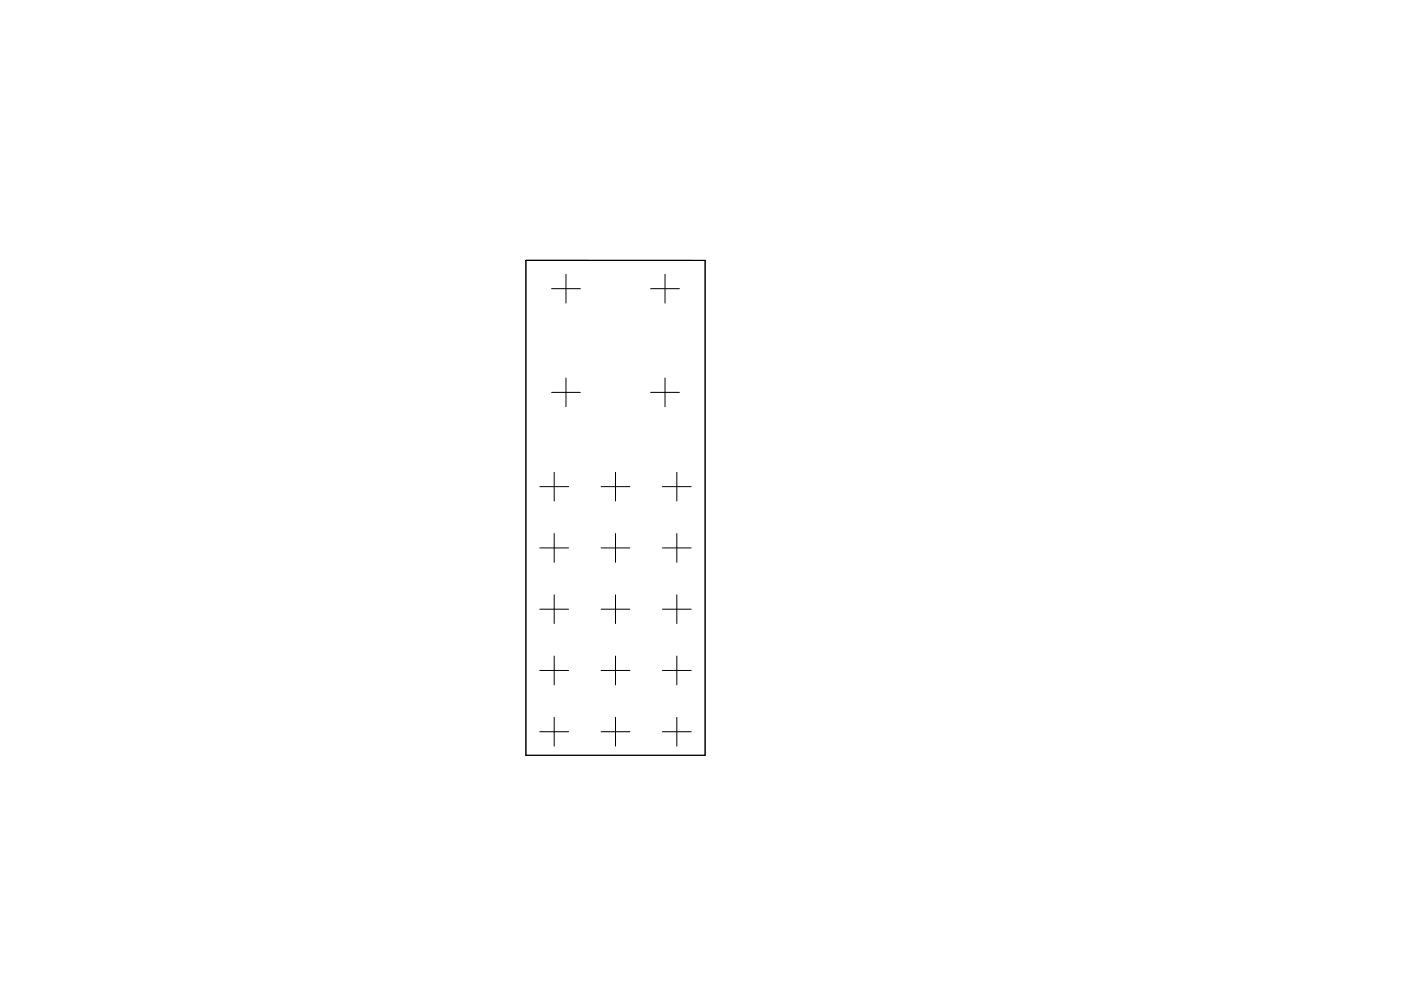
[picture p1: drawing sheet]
<svg xmlns="http://www.w3.org/2000/svg" width="297mm" height="210mm" viewBox="0 0 297 210" stroke-linecap="round" stroke-linejoin="round" font-family="sans-serif">
<g fill="none" stroke="#000" stroke-width=".21">
<path d="M111.5 55.2h38v105h-38zM120 58.2v6.1M141 58.2v6.1M117 61.2h6.1M138 61.2h6.1M117 83.2h6.1M120 80.2v6.1M138 83.2h6.1M141 80.2v6.1M114.5 116.2h6.1M114.5 103.2h6.1M117.5 100.2v6.1"/>
<path d="M117.5 113.2v6.1M127.5 116.2h6M127.5 103.2h6M130.5 100.2v6.1M130.5 113.2v6.1M140.4 116.2h6.1M140.5 103.2h6.1M143.5 113.2v6.1M143.5 100.2v6.1M114.5 129.2h6.1M117.5 139.2v6.1M117.5 126.2v6.1"/>
<path d="M127.5 129.2h6M130.5 126.2v6.1M130.5 139.2v6.1M140.4 129.2h6.1M143.5 126.2v6.1M143.5 139.2v6.1M114.4 155.2h6.1M114.4 142.2h6.1M117.5 152.2v6.1M127.5 155.2h6M127.5 142.2h6M130.5 152.2v6.1"/>
<path d="M140.5 142.2h6.1M140.5 155.2h6.1M143.5 152.2v6.1"/>
</g>
</svg>
